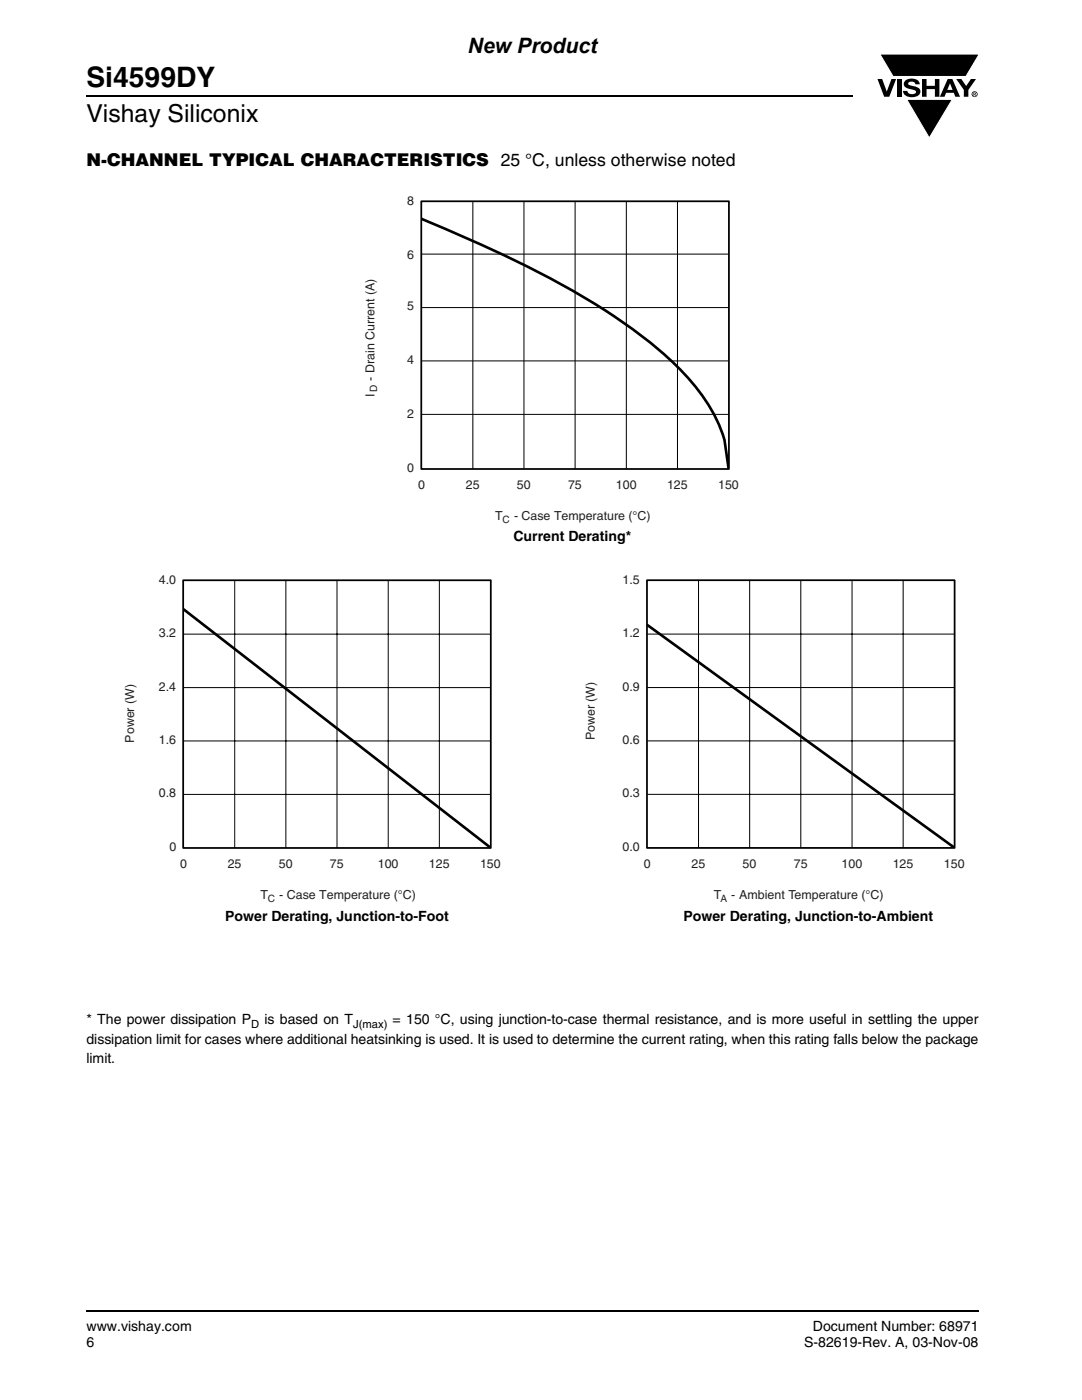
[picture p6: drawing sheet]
<svg xmlns="http://www.w3.org/2000/svg" width="216mm" height="279mm" viewBox="0 0 216 279" stroke-linecap="round" stroke-linejoin="round" font-family="sans-serif">
<defs><g id="words">
<text font-size="5.6" x="17.3" y="17.4">Si4599DY</text>
<text font-size="4.9" x="17.3" y="24.4">Vishay Siliconix</text>
<text font-size="4.2" x="93.3" y="10.5">New Product</text>
<text font-size="3.5" x="17.3" y="33">N-CHANNEL TYPICAL CHARACTERISTICS 25 °C, unless otherwise noted</text>
<g font-size="2.8">
<text x="102.4" y="108.1">Current Derating*</text>
<text x="44.9" y="183.9">Power Derating, Junction-to-Foot</text>
<text x="136.4" y="183.9">Power Derating, Junction-to-Ambient</text>
<text x="17.3" y="204.4">* The power dissipation P</text>
<text x="17.3" y="208.3">dissipation limit for cases where additional heatsinking is used. It is used to determine the current rating, when this rating falls below the package</text>
<text x="52.8" y="204.4">is based on T</text>
<text x="78.3" y="204.4">= 150 °C, using junction-to-case thermal resistance, and is more useful in settling the upper</text>
<text x="17.3" y="212.2">limit.</text>
<text x="17.3" y="265.6">www.vishay.com</text>
<text x="17.3" y="268.8">6</text>
<text x="160.4" y="268.8">S-82619-Rev. A, 03-Nov-08</text>
<text x="162.2" y="265.6">Document Number: 68971</text>
</g>
<g font-size="2.5" fill="#231f20">
<text x="81.3" y="40.9">8</text>
<text x="81.3" y="51.7">6</text>
<text x="81.3" y="61.9">5</text>
<text x="74.7" y="76" transform="rotate(-90 74.7 76)">- Drain Current (A)</text>
<text x="81.2" y="72.6">4</text>
<text x="74.7" y="79.3" transform="rotate(-90 74.7 79.3)">I</text>
<text x="81.3" y="83.3">2</text>
<text x="81.3" y="94.2">0</text>
<text x="83.4" y="97.6">0</text>
<text x="93" y="97.6">25</text>
<text x="103.2" y="97.6">50</text>
<text x="113.4" y="97.6">75</text>
<text x="122.9" y="97.6">100</text>
<text x="133.1" y="97.6">125</text>
<text x="143.3" y="97.6">150</text>
<text x="98.8" y="103.8">T</text>
<text x="102.6" y="103.8">- Case Temperature (°C)</text>
<text x="31.7" y="116.5">4.0</text>
<text x="124.2" y="116.5">1.5</text>
<text x="31.7" y="127.2">3.2</text>
<text x="124.2" y="127.2">1.2</text>
<text x="31.7" y="137.8">2.4</text>
<text x="124.2" y="137.8">0.9</text>
<text x="26.7" y="148.2" transform="rotate(-90 26.7 148.2)">Power (W)</text>
<text x="31.7" y="148.5">1.6</text>
<text x="118.7" y="147.7" transform="rotate(-90 118.7 147.7)">Power (W)</text>
<text x="124.2" y="148.5">0.6</text>
<text x="31.7" y="159.2">0.8</text>
<text x="124.2" y="159.1">0.3</text>
<text x="33.8" y="169.8">0</text>
<text x="35.9" y="173.2">0</text>
<text x="45.4" y="173.2">25</text>
<text x="55.6" y="173.2">50</text>
<text x="65.8" y="173.2">75</text>
<text x="75.4" y="173.2">100</text>
<text x="85.6" y="173.2">125</text>
<text x="95.8" y="173.2">150</text>
<text x="124.2" y="169.8">0.0</text>
<text x="128.5" y="173.2">0</text>
<text x="138" y="173.2">25</text>
<text x="148.2" y="173.2">50</text>
<text x="158.4" y="173.2">75</text>
<text x="167.9" y="173.2">100</text>
<text x="178.1" y="173.2">125</text>
<text x="188.3" y="173.2">150</text>
<text x="52" y="179.4">T</text>
<text x="55.7" y="179.4">- Case Temperature (°C)</text>
<text x="142.4" y="179.4">T</text>
<text x="145.9" y="179.4">- Ambient Temperature (°C)</text>
</g>
<g font-size="2.2">
<text x="50.1" y="205.1">D</text>
<text x="70.5" y="205.1">J(max)</text>
</g>
<g font-size="2" fill="#231f20">
<text x="75.3" y="78.2" transform="rotate(-90 75.3 78.2)">D</text>
<text x="100.3" y="104.3">C</text>
<text x="53.5" y="179.9">C</text>
<text x="143.8" y="179.9">A</text>
</g>
</g></defs>
<path d="M17.1 18.9h.2v.3h-.2zM17.1 261.5h.2v.4h-.2z" fill="#000"/>
<path d="M17.3 19.1h152.9M17.3 261.7h178.1" fill="none" stroke="#000" stroke-width=".36"/>
<path d="M175.1 10.7h20.4v17h-20.4z" fill="#fff"/>
<g fill="#000">
<path d="M175.1 15.8h.9l.9 2.5 1-2.5h.9l-1.4 3.5h-1zM175.6 10.8h19.8l-2.7 4.5h-14.5zM179 15.8h.9v3.5h-.9zM180.7 16.1a2.08 2.08 0 0 1 2.7 .3l.1 .4h-.9a.78 .78 0 0 0-.6-.5 .78 .78 0 0 0-.8 .4l.2 .3 1 .2a1.06 1.06 0 0 1 1.2 1 1.06 1.06 0 0 1-1 1.1 1.71 1.71 0 0 1-2.4-1.2h.9a.95 .95 0 0 0 .8 .7 .95 .95 0 0 0 .9-.4 1.3 1.3 0 0 0-1.2-.6 1.02 1.02 0 0 1-1.1-.6 1.02 1.02 0 0 1 .2-1.1zM184 15.8h.9v1.3h1.6v-1.3h.9v3.5h-.9v-1.5h-1.6v1.5h-.9zM180.9 19.8h9.1l-4.6 7.7zM190.8 15.8h1l1 1.4 .9-1.4h1l-1.5 2.2v1.3h-.9v-1.4z"/>
<path d="M189.6 16.6l-.6 1.3h1.1zM189.1 15.8h.9l1.6 3.5h-1l-.3-.8h-1.5l-.3 .8h-1z"/>
<path d="M194.4 18.6v.1h.2v-.1zM194.2 18.5h.5v.2l-.1 .1 .1 .3-.2-.3-.1 .3h-.2zM194 18.8a.45 .45 0 0 0 .9 0 .45 .45 0 0 0-.9 0zM193.9 18.8a.6 .6 0 0 1 1.2 0 .6 .6 0 0 1-1.2 0z"/>
</g>
<path d="M175.6 10.8h19.8l-2.7 4.5h-14.5zM180.9 19.8h9.1l-4.6 7.7z" fill="none" stroke="#fff" stroke-width=".2"/>
<path d="M72.6 38.8h74.8v66h-74.8z" fill="#fff"/>
<path d="M84.1 50.7h61.3M94.4 40.2v53.4M104.6 40.2v53.4M114.8 40.2v53.4M125 40.2v53.4M135.2 40.2v53.4M84.1 72h61.3M84.1 61.4h61.3M84.1 82.7h61.3" fill="none" stroke="#000" stroke-width=".2"/>
<path d="M84.1 43.7a236.4 236.4 0 0 1 36.8 18.3 79.4 79.4 0 0 1 17.3 14.5 31.8 31.8 0 0 1 6.4 11.3l.8 5.7" fill="none" stroke="#000" stroke-width=".53"/>
<path d="M84.1 40.2h61.3v53.4h-61.3z" fill="none" stroke="#000" stroke-width=".35"/>
<path d="M24.6 114.4h75.3v66h-75.3z" fill="#fff"/>
<path d="M46.8 115.9v53.3M57 115.9v53.3M67.2 115.9v53.3M77.5 115.9v53.3M87.7 115.9v53.3M36.6 137.2h61.3M36.6 126.6h61.3M36.6 158.5h61.3M36.6 147.9h61.3" fill="none" stroke="#000" stroke-width=".2"/>
<path d="M36.6 121.6l61.3 47.6" fill="none" stroke="#000" stroke-width=".53"/>
<path d="M36.5 115.8h61.4v53.4h-61.4z" fill="none" stroke="#000" stroke-width=".35"/>
<path d="M116.5 114.4h76v66h-76z" fill="#fff"/>
<path d="M139.4 115.9v53.3M149.6 115.9v53.3M159.8 115.9v53.3M170 115.9v53.3M180.2 115.9v53.3M129.2 137.2h61.3M129.2 126.5h61.3M129.2 158.5h61.3M129.2 147.9h61.3" fill="none" stroke="#000" stroke-width=".2"/>
<path d="M129.2 124.7l61.2 44.5" fill="none" stroke="#000" stroke-width=".53"/>
<path d="M129.1 115.8h61.4v53.4h-61.4z" fill="none" stroke="#000" stroke-width=".35"/>
<use href="#words"/>
</svg>
